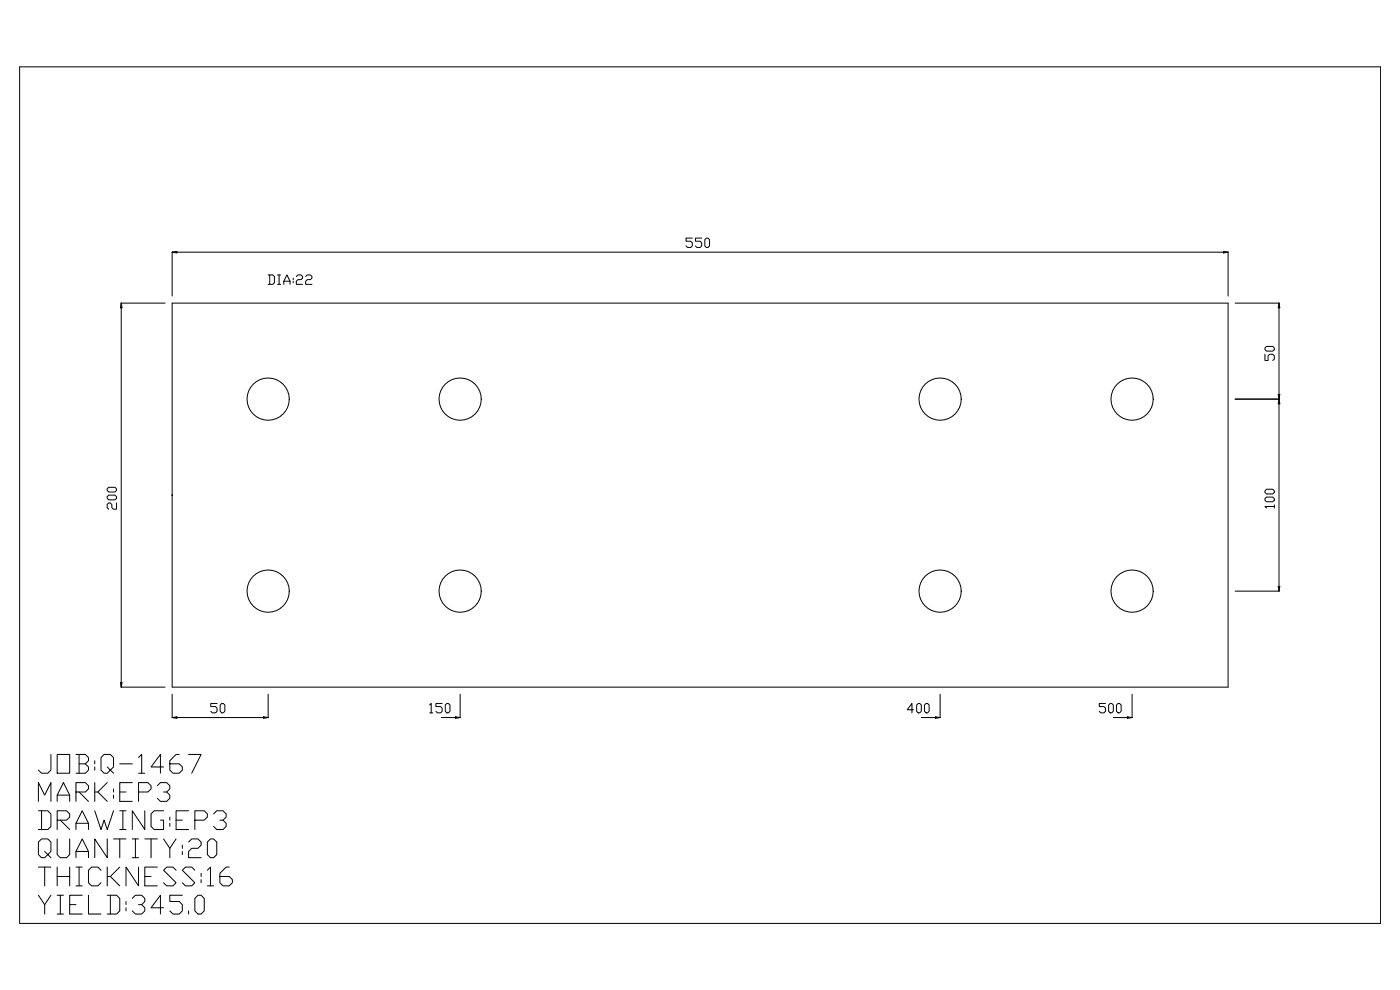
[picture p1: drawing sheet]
<svg xmlns="http://www.w3.org/2000/svg" width="420mm" height="297mm" viewBox="0 0 420 297" stroke-linecap="round" stroke-linejoin="round" font-family="sans-serif">
<g fill="none" stroke="#000" stroke-width=".3">
<path d="M5.9 20h408.1v256.9h-408.1zM51.6 75.6v13.2M51.6 75.6h316.7M51.6 75.6l1.4-.2v.5zM207.6 71.4h-1.9v.9h1.4l.5 .5v.9l-.5 .5h-.9l-.5-.5M210.4 71.4h-1.8v.9h1.4l.4 .5v.9l-.4 .5h-1l-.4-.5M211.4 71.9l.4-.5h.5l.5 .5v1.8l-.5 .5h-.5l-.4-.5zM366.9 75.4l1.4 .2-1.4 .3zM368.3 75.6v13.2M36.3 90.9h13.2M36.4 90.9v115.1M36.4 90.9l.2 1.4h-.5z"/>
<path d="M51.6 90.9h316.7v115.1h-316.7zM80.4 82.4h1.4l.5 .5v1.9l-.5 .5h-1.4M80.9 82.4v2.9M83.2 82.4h1M83.2 85.3h1M83.7 82.4v2.9M85.1 85.3v-1l.9-1.9 1 1.9v1M85.1 84.3h1.9M87.9 83.4v.5M87.9 84.3v.5M88.9 82.9l.4-.5h1l.4 .5v.5l-.4 .5h-1l-.4 .4v1h1.8M91.7 82.9l.4-.5h1l.5 .5v.5l-.5 .5h-1l-.4 .4v1h1.9"/>
<path d="M370.4 90.9h13.2M383.6 90.9l.2 1.4h-.5zM383.6 90.9v86.4M370.4 119.7h13.2M379.3 106.2v1.9h1v-1.4l.5-.5h.9l.5 .5v.9l-.5 .5M379.8 103.9h1.9l.5 .4v.5l-.5 .5h-1.9l-.5-.5v-.5zM383.3 118.3h.5l-.5 2.8h.5zM32.6 148.5h1.9l.4 .4v.5l-.4 .5h-1.9l-.5-.5v-.5zM32.6 146.1h1.9l.4 .5v.5l-.4 .4h-1.9l-.5-.4v-.5zM34.9 150.8v1.9h-.9l-.5-.5v-.9l-.4-.5h-.5l-.5 .5v.9l.5 .5M51.6 148.5h.1M51.7 148.5h-.1"/>
<path d="M379.3 149.5l.5-.4h1.9l.5 .4v.5l-.5 .5h-1.9l-.5-.5zM379.8 146.7h1.9l.5 .5v.4l-.5 .5h-1.9l-.5-.5v-.4zM382.2 151.9h-2.9l.5 .4M382.2 151.4v.9M370.4 177.3h13.2M383.3 175.8h.5l-.2 1.5zM36.1 204.6h.5l-.2 1.4zM36.3 206h13.2M51.6 208.2v7M51.6 215.2l1.4-.3v.5zM51.6 215.2h28.8M65.1 210.9h-1.9v1h1.4l.5 .4v1l-.5 .5h-.9l-.5-.5"/>
<path d="M66 211.4l.5-.5h.5l.4 .5v1.9l-.4 .5h-.5l-.5-.5zM79 214.9l1.4 .3-1.4 .2zM80.4 208.2v7M128.8 211.4l.5-.5v2.9M128.8 213.8h1M132.4 215.2h5.6M132.6 210.9h-1.9v1h1.4l.5 .4v1l-.5 .5h-.9l-.5-.5M134 210.9h.5l.4 .5v1.9l-.4 .5h-.5l-.5-.5v-1.9zM136.6 214.9l1.4 .3-1.4 .2zM138 208.2v7M274 212.8h-1.9l1.4-1.9v2.9M275.4 210.9h.4l.5 .5v1.9l-.5 .5h-.4l-.5-.5v-1.9z"/>
<path d="M276.3 215.2h5.6M277.2 211.4l.5-.5h.5l.4 .5v1.9l-.4 .5h-.5l-.5-.5zM280.5 214.9l1.4 .3-1.4 .2zM281.9 208.2v7M331.5 210.9h-1.8v1h1.4l.4 .4v1l-.4 .5h-1l-.4-.5M332.5 211.4l.4-.5h.5l.5 .5v1.9l-.5 .5h-.5l-.4-.5zM333.9 215.2h5.6M335.3 210.9h.5l.4 .5v1.9l-.4 .5h-.5l-.5-.5v-1.9zM338.1 214.9l1.4 .3-1.4 .2zM339.5 208.2v7M15.3 226.2v4.7l-1 1h-1.8l-1-1M17.1 226.2h3.8v5.7h-3.8z"/>
<path d="M17.1 238.4h3.8M22.8 237.5h2.8l.9-1v-.9l-.9-.9h-2.8v5.6M22.8 226.2h2.8l.9 1v.9l-.9 .9M23.7 229h1.9l.9 1v.9l-.9 1h-2.8M23.7 226.2v5.7M23.7 237.5l2.8 2.8M28.4 228.1v.9M28.4 230v.9M28.4 234.7v5.6M29.3 237.5l2.9 2.8M32.2 234.7l-2.9 2.8h-.9M32.2 230l.9 .9-.9 1h-1l-.9-1v-3.7l.9-1h1.9l.9 1v2.8l-.9 .9 .9 1"/>
<path d="M34 236.5v1M34 238.4v1M35.9 237.5h1.9M35.9 229h3.8M39.7 234.7h-3.8v5.6h3.8M41.5 237.5h2.9l.9-1v-.9l-.9-.9h-2.9v5.6M41.5 227.2l1-1v5.7M41.5 231.9h1.9M47.2 235.6l.9-.9h1.9l.9 .9v.9l-.9 1h-.9M49.1 230h-3.8l2.8-3.8v5.7M50 237.5l.9 .9v1l-.9 .9h-1.9l-.9-.9M53.7 226.2h-.9l-1.9 1.9v2.8l1 1h1.8l1-1v-.9l-1-1h-2.8"/>
<path d="M56.6 226.2h3.7l-2.8 5.7M11.5 243.1h2.8l1 1v3.7l-1 .9h-2.8M11.5 240.3v-5.6l1.9 3.7 1.9-3.7v5.6M12.5 243.1v5.6M13.4 255.3l.9 1-.9 .9h-.9l-1-.9v-3.8l1-.9h1.8l1 .9v2.8l-1 1 1 .9M17.1 251.6v4.7l1 .9h1.9l.9-.9v-4.7M17.1 245.9h2.9l.9-.9v-.9l-.9-1h-2.9v5.6M17.1 240.3v-1.9l1.9-3.7 1.9 3.7v1.9M18.1 245.9l2.8 2.8M22.8 257.2v-1.9l1.9-3.7 1.8 3.7v1.9M22.8 248.7v-1.8l1.9-3.8 1.8 3.8v1.8M22.8 255.3h3.7"/>
<path d="M22.8 246.9h3.7M28.4 243.1l1.9 5.6 .9-2.8 1 2.8 1.8-5.6M32.2 251.6v5.6l-3.8-5.6v5.6M34 251.6h3.8M35.9 251.6v5.6M35.9 243.1h1.9M35.9 248.7h1.9M36.9 243.1v5.6M39.7 251.6h1.8M39.7 257.2h1.8M40.6 251.6v5.6M43.4 243.1v5.6l-3.7-5.6v5.6"/>
<path d="M43.4 251.6h3.8M45.3 251.6v5.6M49.1 251.6l1.8 2.8v2.8M49.1 243.1h-2.9l-.9 1v3.7l.9 .9h2.9v-2.8h-1M50.9 245v.9M50.9 246.9v.9M52.8 251.6l-1.9 2.8M52.8 245.9h1.9M54.7 253.4v1M54.7 255.3v1M56.6 252.5l.9-.9h1.9l.9 .9v.9l-.9 1h-1.9l-.9 .9v1.9h3.7M56.6 243.1h-3.8v5.6h3.8"/>
<path d="M58.4 245.9h2.8l1-.9v-.9l-1-1h-2.8v5.6M63.1 251.6h1l.9 .9v3.8l-.9 .9h-1l-.9-.9v-3.8zM64.1 244.1l.9-1h1.9l.9 1v.9l-.9 .9h-1M66.9 245.9l.9 1v.9l-.9 .9h-1.9l-.9-.9M11.5 268.4l1.9 2.9v2.8M11.5 260h3.8M13.4 260v5.6M15.3 268.4l-1.9 2.9M17.1 268.4h1.9M17.1 274.1h1.9M17.1 260v5.6M17.1 262.8h3.8"/>
<path d="M18.1 268.4v5.7M20.9 271.3h1.9M20.9 260v5.6M22.8 260h1.9M22.8 265.6h1.9M23.7 260v5.6M24.7 268.4h-3.8v5.7h3.8M26.5 268.4v5.7h3.8M30.3 260.9l-1-.9h-1.8l-1 .9v3.8l1 .9h1.8l1-.9M32.2 268.4h2.8l.9 1v3.7l-.9 1h-2.8M32.2 260v5.6M33.1 268.4v5.7"/>
<path d="M33.1 262.8l2.8 2.8M35.9 260l-2.8 2.8h-.9M37.8 270.3v1M37.8 272.2v.9M39.7 269.4l.9-1h1.9l.9 1v.9l-.9 1h-1M41.5 260v5.6l-3.7-5.6v5.6M42.5 271.3l.9 .9v.9l-.9 1h-1.9l-.9-1M43.4 262.8h1.9M47.2 260h-3.8v5.6h3.8M49.1 272.2h-3.8l2.8-3.8v5.7M52.8 260.9l-.9-.9h-1.9l-.9 .9 3.7 3.8-.9 .9h-1.9l-.9-.9M54.7 268.4h-3.8v1.9h2.8l1 1v1.8l-1 1h-1.8l-1-1"/>
<path d="M56.6 273.1v1M58.4 260.9l-.9-.9h-1.9l-.9 .9 3.7 3.8-.9 .9h-1.9l-.9-.9M59.4 268.4h.9l.9 1v3.7l-.9 1h-.9l-1-1v-3.7zM60.3 261.9v.9M60.3 263.8v.9M62.2 260.9l.9-.9v5.6M62.2 265.6h1.9M68.8 260h-1l-1.9 1.9v2.8l1 .9h1.9l.9-.9v-.9l-.9-1h-2.9"/>
<circle cx="80.4" cy="119.7" r="6.3"/>
<circle cx="138" cy="119.7" r="6.3"/>
<circle cx="281.9" cy="119.7" r="6.3"/>
<circle cx="339.5" cy="119.7" r="6.3"/>
<circle cx="51.6" cy="148.5" r=".06"/>
<circle cx="80.4" cy="177.3" r="6.3"/>
<circle cx="138" cy="177.3" r="6.3"/>
<circle cx="281.9" cy="177.3" r="6.3"/>
<circle cx="339.5" cy="177.3" r="6.3"/>
</g>
</svg>
